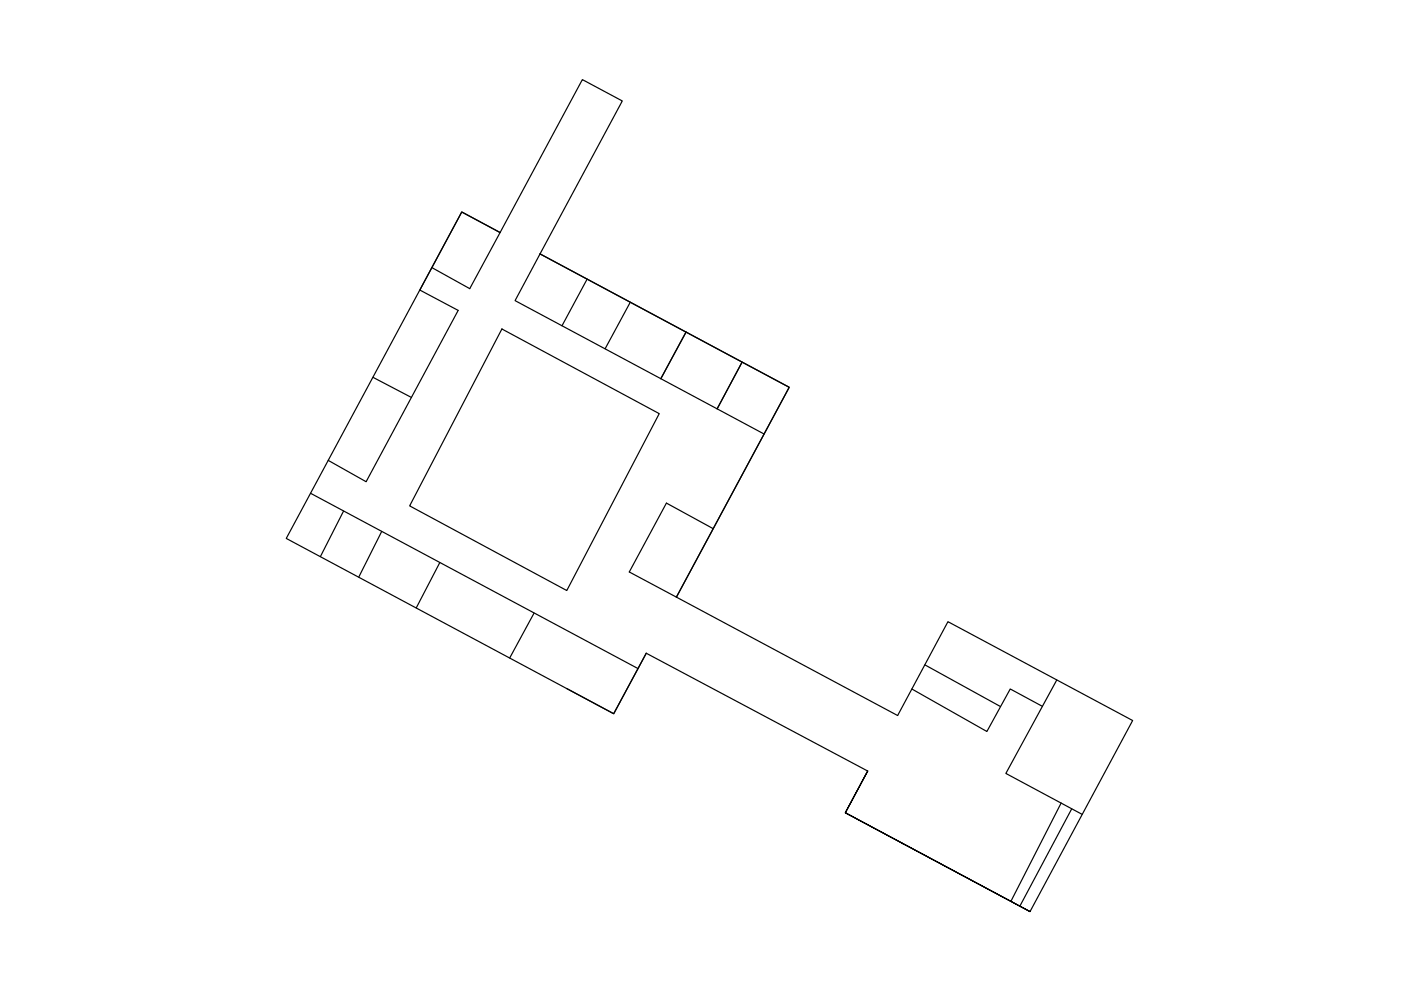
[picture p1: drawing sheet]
<svg xmlns="http://www.w3.org/2000/svg" width="297mm" height="210mm" viewBox="0 0 297 210" stroke-linecap="round" stroke-linejoin="round" font-family="sans-serif">
<!-- layer: 0 -->
<g fill="none" stroke="#000" stroke-width=".25">
<path d="M91.6 56.8l8 4.4 6.4-11.9-8.1-4.4-8.9 16.6 8.1 4.3-19.5 36.3-8-4.5M124.5 59.2l-5.3 9.9M79.1 80l8.1 4.3M106.4 69.8l33.4 17.9-19.6 37.5-33.3-17.9zM133.6 64.1l-5.3 9.8M145.4 70.4l-5.3 9.9 5.4-9.9M162 92l-10-5.3 5.3-9.9 10 5.3-23.9 44.5 23.9-44.5-52.8-28.3-5.3 9.9 42.8 23 5.3-9.9-42.8-23 17.4-32.4-8.4-4.5-17.5 32.4-8.1-4.4-37.2 69.3 69.4 37.1 6.9-12.8M65.9 104.6l69.4 37.2M72.8 108.4l-4.9 9.6M80.9 112.7l-4.8 9.7M93.2 119.3l-4.9 9.6M151.2 112.1l-9.9-5.4-7.9 14.6 56.9 30.4 10.7-19.9 39.1 21-21.7 40.5-39.2-21 4.8-8.8-4.8 8.8 39.2 21"/>
<path d="M113.2 130l-5.1 9.5M137 138.5l-6.9 12.8-9.9-5.3M137 138.5l47 25M193.3 146.1l15.9 9 5-9 6.8 3.7M196.1 141l16 8.8M224.1 144.2l-10.8 19.8 16.1 8.7M191.2 178.7l.1 .2M225 170.3l-10.7 20.8M227.2 171.5l-11 20.6"/>
</g>
</svg>
